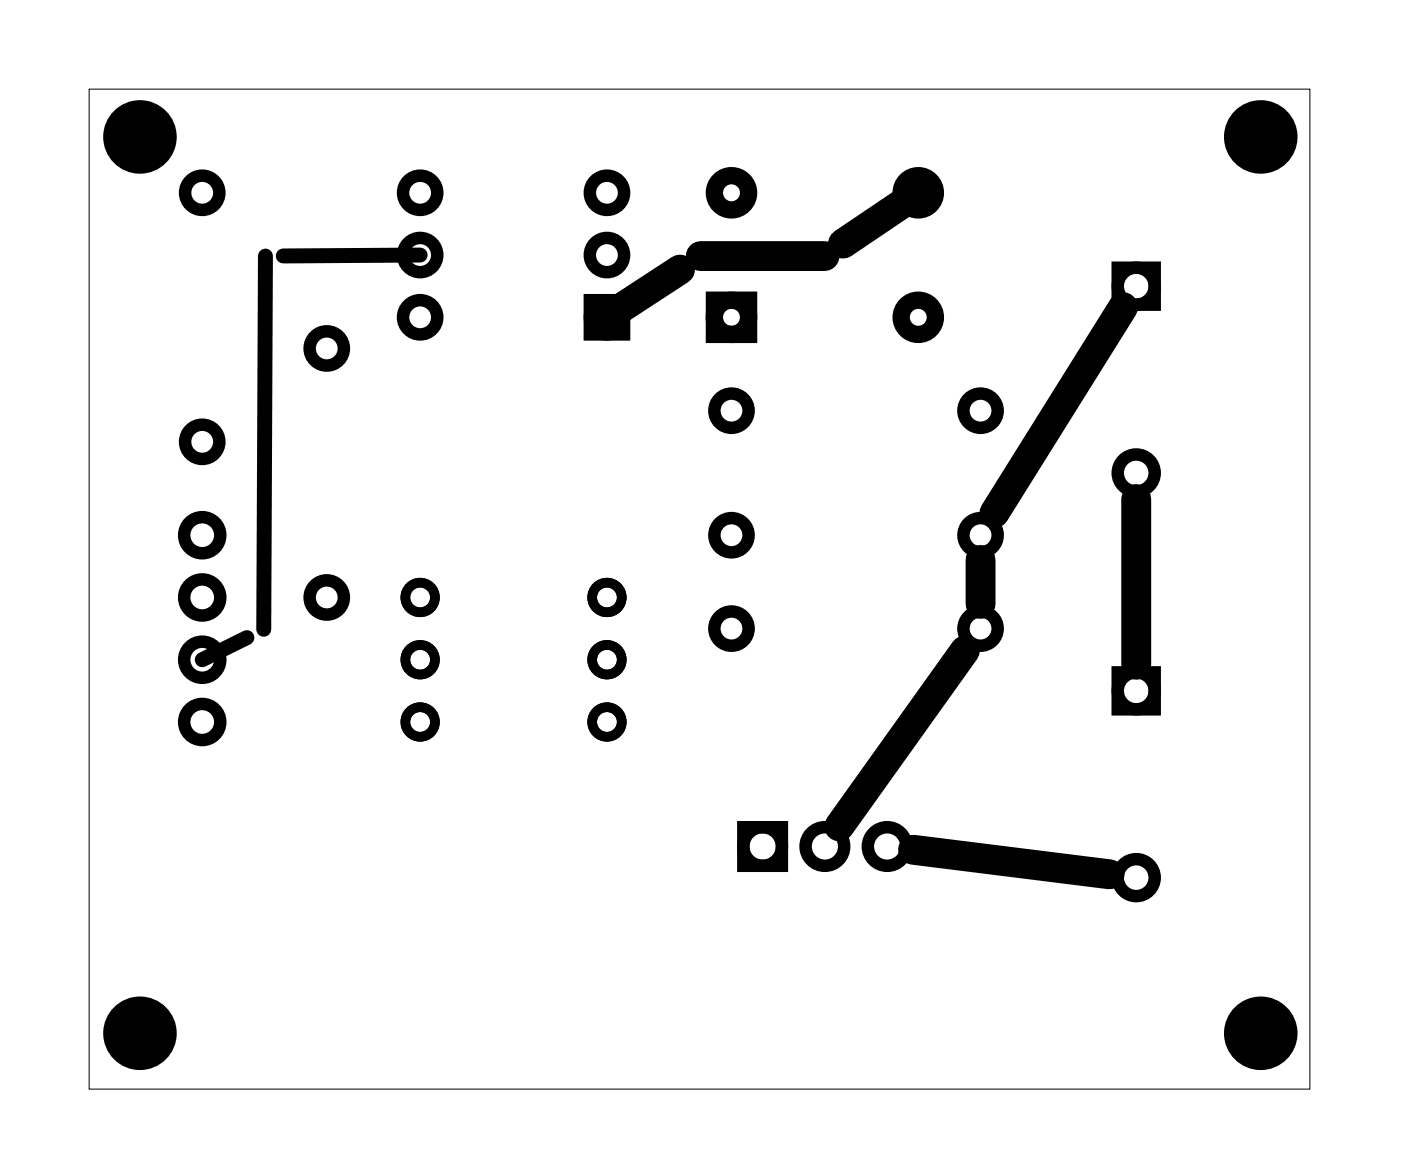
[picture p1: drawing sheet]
<svg xmlns="http://www.w3.org/2000/svg" width="57mm" height="48mm" viewBox="0 0 57 48" stroke-linecap="round" stroke-linejoin="round" font-family="sans-serif">
<path d="M3.6 3.6h49.8v40.8h-49.8z" fill="none" stroke="#000" stroke-width=".04"/>
<g fill="none" stroke="#000" stroke-width=".51">
<path d="M24.1 12.2h1.4v1.4h-1.4zM45.6 10.9h1.5v1.5h-1.5zM30.3 33.7h1.6v1.6h-1.6zM45.6 27.4h1.5v1.5h-1.5z"/>
<circle cx="8.2" cy="7.9" r=".7"/>
<circle cx="8.2" cy="18" r=".7"/>
<circle cx="13.3" cy="14.2" r=".7"/>
<circle cx="17.1" cy="12.9" r=".7"/>
<circle cx="17.1" cy="10.4" r=".7"/>
<circle cx="17.1" cy="7.9" r=".7"/>
<circle cx="24.8" cy="12.9" r=".7"/>
<circle cx="24.8" cy="7.9" r=".7"/>
<circle cx="24.8" cy="10.4" r=".7"/>
<circle cx="29.8" cy="16.8" r=".7"/>
<circle cx="40" cy="16.8" r=".7"/>
<circle cx="46.3" cy="19.3" r=".75"/>
<circle cx="46.3" cy="11.7" r=".75"/>
<circle cx="8.2" cy="24.4" r=".74"/>
<circle cx="8.2" cy="21.8" r=".74"/>
<circle cx="8.2" cy="26.9" r=".74"/>
<circle cx="8.2" cy="29.5" r=".74"/>
<circle cx="13.3" cy="24.4" r=".7"/>
<circle cx="29.8" cy="21.8" r=".7"/>
<circle cx="29.8" cy="25.6" r=".7"/>
<circle cx="31.1" cy="34.5" r=".79"/>
<circle cx="33.6" cy="34.5" r=".79"/>
<circle cx="36.2" cy="34.5" r=".79"/>
<circle cx="40" cy="25.6" r=".7"/>
<circle cx="40" cy="21.8" r=".7"/>
<circle cx="46.3" cy="35.8" r=".75"/>
<circle cx="46.3" cy="28.2" r=".75"/>
</g>
<g fill="none" stroke="#000" stroke-width=".71" stroke-linecap="butt">
<path d="M29.1 12.2h1.4v1.4h-1.4z"/>
<circle cx="29.8" cy="12.9" r=".7"/>
<circle cx="29.8" cy="7.9" r=".7"/>
<circle cx="37.5" cy="12.9" r=".7"/>
<circle cx="37.5" cy="7.9" r=".7"/>
</g>
<g fill="#000">
<circle cx="5.7" cy="5.6" r="1.5"/>
<circle cx="51.4" cy="5.6" r="1.5"/>
<circle cx="5.7" cy="42.2" r="1.5"/>
<circle cx="51.4" cy="42.2" r="1.5"/>
</g>
<g fill="none" stroke="#000" stroke-width=".39">
<circle cx="17.1" cy="24.4" r=".6"/>
<circle cx="17.1" cy="29.5" r=".6"/>
<circle cx="17.1" cy="26.9" r=".6"/>
<circle cx="24.8" cy="24.4" r=".6"/>
<circle cx="24.8" cy="29.5" r=".6"/>
<circle cx="24.8" cy="26.9" r=".6"/>
</g>
<path d="M27.7 11l-2.9 1.9M28.6 10.4h5M37.5 7.9l-3.1 2M45.8 12.5l-5.2 8.4M37.2 34.7l8.1 1M39.4 26.5l-5.2 7.2M40 22.8v1.8M46.3 20.4v6.7" fill="none" stroke="#000" stroke-width="1.2"/>
<path d="M10.8 10.4v15.3M17.1 10.4h-5.5M10.1 26l-1.9 .9" fill="none" stroke="#000" stroke-width=".61"/>
</svg>
